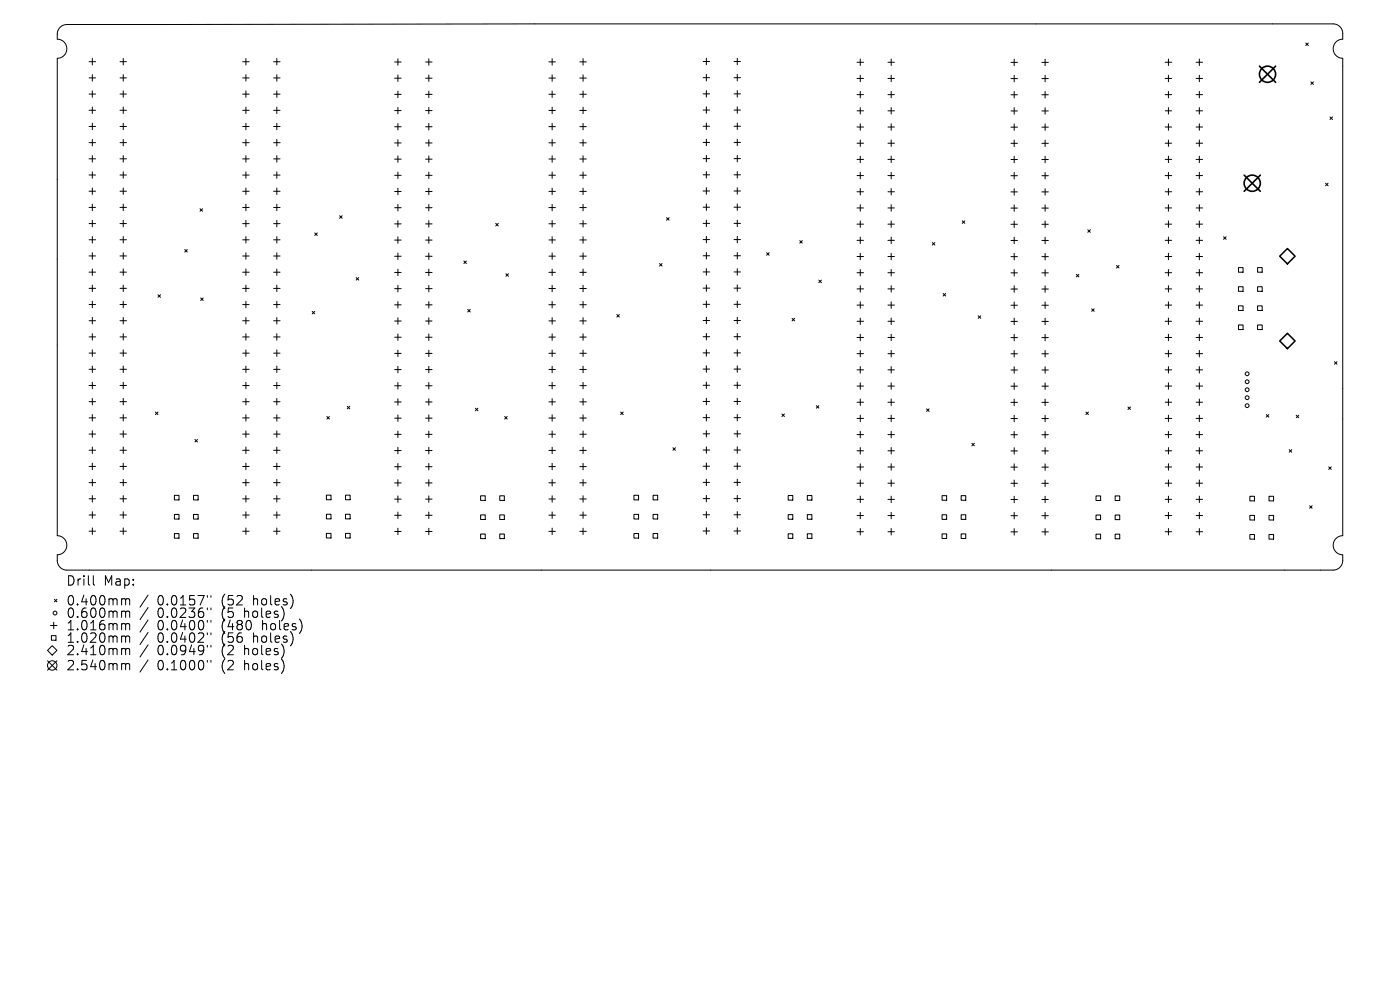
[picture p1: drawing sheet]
<svg xmlns="http://www.w3.org/2000/svg" width="297mm" height="210mm" viewBox="0 0 297 210" stroke-linecap="round" stroke-linejoin="round" font-family="sans-serif">
<defs><g id="words">
<g font-size="2.8">
<text x="14.1" y="124.5">Drill</text>
<text x="22" y="124.5">Map:</text>
<text x="14.1" y="128.7">0.400mm</text>
<text x="14.1" y="131.3">0.600mm</text>
<text x="33.3" y="128.7">0.0157&quot;</text>
<text x="33.3" y="131.3">0.0236&quot;</text>
<text x="47" y="128.7">(52</text>
<text x="47" y="131.3">(5</text>
<text x="51.8" y="131.3">holes)</text>
<text x="53.7" y="128.7">holes)</text>
<text x="14.1" y="133.9">1.016mm</text>
<text x="14.1" y="136.6">1.020mm</text>
<text x="33.3" y="133.9">0.0400&quot;</text>
<text x="33.3" y="136.6">0.0402&quot;</text>
<text x="47" y="133.9">(480</text>
<text x="47" y="136.6">(56</text>
<text x="53.7" y="136.6">holes)</text>
<text x="55.6" y="133.9">holes)</text>
<text x="14.1" y="139.2">2.410mm</text>
<text x="14.1" y="142.4">2.540mm</text>
<text x="33.3" y="139.2">0.0949&quot;</text>
<text x="33.3" y="142.4">0.1000&quot;</text>
<text x="47" y="139.2">(2</text>
<text x="47" y="142.4">(2</text>
<text x="51.8" y="139.2">holes)</text>
<text x="51.8" y="142.4">holes)</text>
</g>
</g></defs>
<g fill="none" stroke="#000" stroke-width=".21">
<path d="M12.8 5.7l.6-.3 .8-.2 268.6-.1a2.03 2.03 0 0 1 2.1 2v1.2a2.03 2.03 0 0 0-2.1 2 2.03 2.03 0 0 0 2.1 2.1v101.2a2.03 2.03 0 0 0-2.1 2.1 2.03 2.03 0 0 0 2.1 2 3.3 3.3 0 0 1-.5 2.5l-.8 .6-.8 .1h-268.6a2.03 2.03 0 0 1-2.1-2v-1.2a2.03 2.03 0 0 0 2.1-2 2.03 2.03 0 0 0-2.1-2.1v-101.2a2.03 2.03 0 0 0 2.1-2.1 2.03 2.03 0 0 0-2.1-2 2.69 2.69 0 0 1 .7-2.6zM18.9 13.1h1.4M18.9 16.5h1.4M18.9 20h1.4M19.6 12.4v1.4M19.6 15.8v1.4M19.6 19.3v1.3M25.5 13.1h1.3M25.5 16.5h1.3M25.5 20h1.3M26.1 12.4v1.4M26.1 15.8v1.4"/>
<path d="M26.1 19.3v1.3M51.5 13.1h1.4M51.5 16.5h1.4M51.5 20h1.4M52.2 12.4v1.4M52.2 15.8v1.4M52.2 19.3v1.4M58 13.1h1.4M58 16.5h1.4M58 20h1.4M58.7 12.4v1.4M58.7 15.8v1.4"/>
<path d="M58.7 19.3v1.4M83.7 13.2h1.4M83.7 16.6h1.4M84.4 12.5v1.3M84.4 15.9v1.4M84.4 19.3v1.4M90.3 13.2h1.4M90.3 16.6h1.4M91 12.5v1.3M91 15.9v1.4M91 19.3v1.4M116.4 13.1h1.4"/>
<path d="M116.4 16.6h1.4M116.4 20h1.4M117.1 12.4v1.4M117.1 15.9v1.3M117.1 19.3v1.4M123 13.1h1.4M123 16.6h1.4M123 20h1.4M123.7 12.4v1.4M123.7 15.9v1.3M123.7 19.3v1.4M149.2 13h1.3"/>
<path d="M149.2 16.5h1.3M149.2 19.9h1.3M149.9 12.4v1.3M149.9 15.8v1.4M149.9 19.2v1.4M155.7 13h1.4M155.7 16.5h1.4M155.7 19.9h1.4M156.4 12.4v1.3M156.4 15.8v1.4M156.4 19.2v1.4M181.8 13.2h1.4"/>
<path d="M181.8 16.6h1.4M182.5 12.5v1.4M182.5 16v1.3M182.5 19.4v1.4M188.4 13.2h1.3M188.4 16.6h1.3M189.1 12.5v1.4M189.1 16v1.3M189.1 19.4v1.4M214.5 16.7h1.3M214.5 13.2h1.3M215.2 12.5v1.4"/>
<path d="M215.2 16v1.4M215.2 19.4v1.4M221 16.7h1.4M221 13.2h1.4M221.7 12.5v1.4M221.7 16v1.4M221.7 19.4v1.4M247.2 13.2h1.4M247.2 16.6h1.4M247.9 12.5v1.4M247.9 16v1.3M247.9 19.4v1.4"/>
<path d="M253.7 13.2h1.4M253.7 16.6h1.4M254.4 12.5v1.4M254.4 16v1.3M254.4 19.4v1.4M277 9.1l.6 .6M277.6 9.1l-.6 .6M278.1 17.4l.5 .5M278.6 17.4l-.5 .5M18.9 23.4h1.4M18.9 26.8h1.4M18.9 30.3h1.4"/>
<path d="M18.9 33.7h1.4M18.9 37.1h1.4M19.6 22.7v1.4M19.6 26.1v1.4M19.6 29.6v1.3M19.6 33v1.4M19.6 36.4v1.4M19.6 39.9v1.3M25.5 23.4h1.3M25.5 26.8h1.3M25.5 30.3h1.3M25.5 33.7h1.3"/>
<path d="M25.5 37.1h1.3M26.1 22.7v1.4M26.1 26.1v1.4M26.1 29.6v1.3M26.1 33v1.4M26.1 36.4v1.4M26.1 39.9v1.3M51.5 23.4h1.4M51.5 26.8h1.4M51.5 30.3h1.4M51.5 33.7h1.4M51.5 37.1h1.4"/>
<path d="M52.2 22.7v1.4M52.2 26.1v1.4M52.2 29.6v1.4M52.2 33v1.4M52.2 36.5v1.3M52.2 39.9v1.4M58 23.4h1.4M58 26.8h1.4M58 30.3h1.4M58 33.7h1.4M58 37.1h1.4M58.7 22.7v1.4"/>
<path d="M58.7 26.1v1.4M58.7 29.6v1.4M58.7 33v1.4M58.7 36.5v1.3M58.7 39.9v1.4M83.7 20h1.4M83.7 23.5h1.4M83.7 26.9h1.4M83.7 30.3h1.4M83.7 33.8h1.4M83.7 37.2h1.4M84.4 22.8v1.3"/>
<path d="M84.4 26.2v1.4M84.4 29.6v1.4M84.4 33.1v1.3M84.4 36.5v1.4M84.4 39.9v1.4M90.3 20h1.4M90.3 23.5h1.4M90.3 26.9h1.4M90.3 30.3h1.4M90.3 33.8h1.4M90.3 37.2h1.4M91 22.8v1.3"/>
<path d="M91 26.2v1.4M91 29.6v1.4M91 33.1v1.3M91 36.5v1.4M91 39.9v1.4M116.4 26.9h1.4M116.4 30.3h1.4M116.4 23.4h1.4M116.4 37.2h1.4M116.4 33.7h1.4M117.1 22.7v1.4M117.1 26.2v1.3"/>
<path d="M117.1 29.6v1.4M117.1 33v1.4M117.1 36.5v1.4M117.1 39.9v1.4M123 26.9h1.4M123 30.3h1.4M123 23.4h1.4M123 37.2h1.4M123 33.7h1.4M123.7 22.7v1.4M123.7 26.2v1.3M123.7 29.6v1.4"/>
<path d="M123.7 33v1.4M123.7 36.5v1.4M123.7 39.9v1.4M149.2 23.3h1.3M149.2 26.8h1.3M149.2 30.2h1.3M149.2 33.6h1.3M149.2 37.1h1.3M149.9 22.7v1.3M149.9 26.1v1.4M149.9 29.5v1.4M149.9 33v1.3"/>
<path d="M149.9 36.4v1.4M149.9 39.8v1.4M155.7 23.3h1.4M155.7 26.8h1.4M155.7 30.2h1.4M155.7 33.6h1.4M155.7 37.1h1.4M156.4 22.7v1.3M156.4 26.1v1.4M156.4 29.5v1.4M156.4 33v1.3M156.4 36.4v1.4"/>
<path d="M156.4 39.8v1.4M181.8 20.1h1.4M181.8 23.5h1.4M181.8 26.9h1.4M181.8 30.4h1.4M181.8 33.8h1.4M181.8 37.2h1.4M182.5 22.8v1.4M182.5 26.3v1.3M182.5 29.7v1.4M182.5 33.1v1.4M182.5 36.6v1.3"/>
<path d="M182.5 40v1.4M188.4 20.1h1.3M188.4 23.5h1.3M188.4 26.9h1.3M188.4 30.4h1.3M188.4 33.8h1.3M188.4 37.2h1.3M189.1 22.8v1.4M189.1 26.3v1.3M189.1 29.7v1.4M189.1 33.1v1.4M189.1 36.6v1.3"/>
<path d="M189.1 40v1.4M214.5 20.1h1.3M214.5 30.4h1.3M214.5 33.8h1.3M214.5 23.5h1.3M214.5 27h1.3M214.5 37.3h1.3M215.2 22.8v1.4M215.2 26.3v1.4M215.2 29.7v1.4M215.2 33.2v1.3M215.2 36.6v1.4"/>
<path d="M221 20.1h1.4M221 30.4h1.4M221 33.8h1.4M221 23.5h1.4M221 27h1.4M221 37.3h1.4M221.7 22.8v1.4M221.7 26.3v1.4M221.7 29.7v1.4M221.7 33.2v1.3M221.7 36.6v1.4M247.2 20.1h1.4"/>
<path d="M247.2 23.5h1.4M247.2 26.9h1.4M247.2 30.4h1.4M247.2 33.8h1.4M247.2 37.2h1.4M247.9 22.8v1.4M247.9 26.3v1.3M247.9 29.7v1.4M247.9 33.1v1.4M247.9 36.6v1.3M247.9 40v1.4M253.7 20.1h1.4"/>
<path d="M253.7 23.5h1.4M253.7 26.9h1.4M253.7 30.4h1.4M253.7 33.8h1.4M253.7 37.2h1.4M254.4 22.8v1.4M254.4 26.3v1.3M254.4 29.7v1.4M254.4 33.1v1.4M254.4 36.6v1.3M254.4 40v1.4M281.2 38.9l.5 .5"/>
<path d="M281.7 38.9l-.5 .5M282.1 24.8l.6 .5M282.7 24.8l-.6 .5M18.9 40.6h1.4M18.9 44h1.4M18.9 47.4h1.4M18.9 50.9h1.4M18.9 54.3h1.4M18.9 57.7h1.4M19.6 43.3v1.4M19.6 46.7v1.4M19.6 50.2v1.3"/>
<path d="M19.6 53.6v1.4M19.6 57v1.4M25.5 40.6h1.3M25.5 44h1.3M25.5 47.4h1.3M25.5 50.9h1.3M25.5 54.3h1.3M25.5 57.7h1.3M26.1 43.3v1.4M26.1 46.7v1.4M26.1 50.2v1.3M26.1 53.6v1.4"/>
<path d="M26.1 57v1.4M39.2 52.9l.5 .6M39.7 52.9l-.5 .6M42.4 44.3l.6 .5M43 44.3l-.6 .5M51.5 40.6h1.4M51.5 44h1.4M51.5 47.4h1.4M51.5 50.9h1.4M51.5 54.3h1.4M51.5 57.7h1.4M52.2 43.3v1.4"/>
<path d="M52.2 46.8v1.3M52.2 50.2v1.4M52.2 53.6v1.4M52.2 57.1v1.3M58 40.6h1.4M58 44h1.4M58 47.4h1.4M58 50.9h1.4M58 54.3h1.4M58 57.7h1.4M58.7 43.3v1.4M58.7 46.8v1.3"/>
<path d="M58.7 50.2v1.4M58.7 53.6v1.4M58.7 57.1v1.3M66.8 49.4l.5 .6M67.3 49.4l-.5 .6M72 45.8l.6 .5M72.6 45.8l-.6 .5M75.6 58.9l.5 .5M76.1 58.9l-.5 .5M83.7 40.6h1.4M83.7 44.1h1.4M83.7 47.5h1.4"/>
<path d="M83.7 50.9h1.4M83.7 54.4h1.4M83.7 57.8h1.4M84.4 43.4v1.3M84.4 46.8v1.4M84.4 50.2v1.4M84.4 53.7v1.3M84.4 57.1v1.4M90.3 40.6h1.4M90.3 44.1h1.4M90.3 47.5h1.4M90.3 50.9h1.4"/>
<path d="M90.3 54.4h1.4M90.3 57.8h1.4M91 43.4v1.3M91 46.8v1.4M91 50.2v1.4M91 53.7v1.3M91 57.1v1.4M98.4 55.4l.5 .5M98.9 55.4l-.5 .5M105.2 47.4l.5 .5M105.7 47.4l-.5 .5M107.3 58.1l.6 .5"/>
<path d="M107.9 58.1l-.6 .5M116.4 40.6h1.4M116.4 44h1.4M116.4 57.8h1.4M116.4 50.9h1.4M116.4 54.3h1.4M116.4 47.5h1.4M117.1 43.3v1.4M117.1 46.8v1.4M117.1 50.2v1.4M117.1 53.6v1.4M117.1 57.1v1.4"/>
<path d="M123 40.6h1.4M123 44h1.4M123 57.8h1.4M123 50.9h1.4M123 54.3h1.4M123 47.5h1.4M123.7 43.3v1.4M123.7 46.8v1.4M123.7 50.2v1.4M123.7 53.6v1.4M123.7 57.1v1.4M139.9 55.9l.6 .5"/>
<path d="M140.5 55.9l-.6 .5M141.4 46.2l.5 .5M141.9 46.2l-.5 .5M149.2 40.5h1.3M149.2 44h1.3M149.2 47.4h1.3M149.2 50.8h1.3M149.2 54.3h1.3M149.2 57.7h1.3M149.9 43.3v1.3M149.9 46.7v1.4M149.9 50.1v1.4"/>
<path d="M149.9 53.6v1.3M149.9 57v1.4M155.7 40.5h1.4M155.7 44h1.4M155.7 47.4h1.4M155.7 50.8h1.4M155.7 54.3h1.4M155.7 57.7h1.4M156.4 43.3v1.3M156.4 46.7v1.4M156.4 50.1v1.4M156.4 53.6v1.3"/>
<path d="M156.4 57v1.4M162.6 53.6l.6 .5M163.2 53.6l-.6 .5M169.7 51l.5 .6M170.2 51l-.5 .6M173.7 59.4l.6 .6M174.3 59.4l-.6 .6M181.8 40.7h1.4M181.8 44.1h1.4M181.8 47.5h1.4M181.8 51h1.4M181.8 54.4h1.4"/>
<path d="M181.8 57.9h1.4M182.5 43.4v1.4M182.5 46.9v1.3M182.5 50.3v1.4M182.5 53.7v1.4M182.5 57.2v1.3M188.4 40.7h1.3M188.4 44.1h1.3M188.4 47.5h1.3M188.4 51h1.3M188.4 54.4h1.3M188.4 57.9h1.3"/>
<path d="M189.1 43.4v1.4M189.1 46.9v1.3M189.1 50.3v1.4M189.1 53.7v1.4M189.1 57.2v1.3M197.8 51.4l.5 .6M198.3 51.4l-.5 .6M204.1 46.8l.6 .6M204.7 46.8l-.6 .6M214.5 44.1h1.3M214.5 47.6h1.3M214.5 57.9h1.3"/>
<path d="M214.5 40.7h1.3M214.5 51h1.3M214.5 54.4h1.3M215.2 40v1.4M215.2 43.5v1.3M215.2 46.9v1.4M215.2 50.3v1.4M215.2 53.8v1.3M215.2 57.2v1.4M221 44.1h1.4M221 47.6h1.4M221 57.9h1.4"/>
<path d="M221 40.7h1.4M221 51h1.4M221 54.4h1.4M221.7 40v1.4M221.7 43.5v1.3M221.7 46.9v1.4M221.7 50.3v1.4M221.7 53.8v1.3M221.7 57.2v1.4M228.3 58.2l.6 .5M228.9 58.2l-.6 .5M230.8 48.7l.5 .6"/>
<path d="M231.3 48.7l-.5 .6M236.9 56.3l.5 .6M237.4 56.3l-.5 .6M247.2 40.7h1.4M247.2 44.1h1.4M247.2 47.5h1.4M247.2 51h1.4M247.2 54.4h1.4M247.2 57.9h1.4M247.9 43.4v1.4M247.9 46.9v1.3M247.9 50.3v1.4"/>
<path d="M247.9 53.7v1.4M247.9 57.2v1.3M253.7 40.7h1.4M253.7 44.1h1.4M253.7 47.5h1.4M253.7 51h1.4M253.7 54.4h1.4M253.7 57.9h1.4M254.4 43.4v1.4M254.4 46.9v1.3M254.4 50.3v1.4M254.4 53.7v1.4"/>
<path d="M254.4 57.2v1.3M259.6 50.2l.5 .6M260.1 50.2l-.5 .6M262.7 56.8h1v.9h-1zM266.8 56.8h1v.9h-1zM18.9 61.2h1.4M18.9 64.6h1.4M18.9 68h1.4M18.9 71.5h1.4M18.9 74.9h1.4M18.9 78.3h1.4M19.6 60.5v1.4"/>
<path d="M19.6 63.9v1.4M19.6 67.3v1.4M19.6 70.8v1.4M19.6 74.2v1.4M19.6 77.6v1.4M25.5 61.2h1.3M25.5 64.6h1.3M25.5 68h1.3M25.5 71.5h1.3M25.5 74.9h1.3M25.5 78.3h1.3M26.1 60.5v1.4"/>
<path d="M26.1 63.9v1.4M26.1 67.3v1.4M26.1 70.8v1.4M26.1 74.2v1.4M26.1 77.6v1.4M33.5 62.5l.6 .6M34.1 62.5l-.6 .6M42.6 63.2l.5 .5M43.1 63.2l-.5 .5M51.5 61.2h1.4M51.5 64.6h1.4M51.5 68h1.4"/>
<path d="M51.5 71.5h1.4M51.5 74.9h1.4M51.5 78.3h1.4M52.2 60.5v1.4M52.2 63.9v1.4M52.2 67.4v1.3M52.2 70.8v1.4M52.2 74.2v1.4M52.2 77.7v1.3M58 61.2h1.4M58 64.6h1.4M58 68h1.4"/>
<path d="M58 71.5h1.4M58 74.9h1.4M58 78.3h1.4M58.7 60.5v1.4M58.7 63.9v1.4M58.7 67.4v1.3M58.7 70.8v1.4M58.7 74.2v1.4M58.7 77.7v1.3M66.2 66l.6 .6M66.8 66l-.6 .6M83.7 61.2h1.4"/>
<path d="M83.7 64.7h1.4M83.7 68.1h1.4M83.7 71.5h1.4M83.7 75h1.4M83.7 78.4h1.4M84.4 60.5v1.4M84.4 64v1.4M84.4 67.4v1.4M84.4 70.8v1.4M84.4 74.3v1.4M84.4 77.7v1.4M90.3 61.2h1.4"/>
<path d="M90.3 64.7h1.4M90.3 68.1h1.4M90.3 71.5h1.4M90.3 75h1.4M90.3 78.4h1.4M91 60.5v1.4M91 64v1.4M91 67.4v1.4M91 70.8v1.4M91 74.3v1.4M91 77.7v1.4M99.2 65.6l.6 .6"/>
<path d="M99.8 65.6l-.6 .6M116.4 71.5h1.4M116.4 64.6h1.4M116.4 68.1h1.4M116.4 78.4h1.4M116.4 61.2h1.4M116.4 74.9h1.4M117.1 60.5v1.4M117.1 64v1.3M117.1 67.4v1.4M117.1 70.8v1.4M117.1 74.3v1.3"/>
<path d="M117.1 77.7v1.4M123 71.5h1.4M123 64.6h1.4M123 68.1h1.4M123 78.4h1.4M123 61.2h1.4M123 74.9h1.4M123.7 60.5v1.4M123.7 64v1.3M123.7 67.4v1.4M123.7 70.8v1.4M123.7 74.3v1.3"/>
<path d="M123.7 77.7v1.4M130.9 66.7l.5 .6M131.4 66.7l-.5 .6M149.2 61.1h1.3M149.2 64.6h1.3M149.2 68h1.3M149.2 71.4h1.3M149.2 74.9h1.3M149.2 78.3h1.3M149.9 60.4v1.4M149.9 63.9v1.3M149.9 67.3v1.4"/>
<path d="M149.9 70.7v1.4M149.9 74.2v1.3M149.9 77.6v1.4M155.7 61.1h1.4M155.7 64.6h1.4M155.7 68h1.4M155.7 71.4h1.4M155.7 74.9h1.4M155.7 78.3h1.4M156.4 60.4v1.4M156.4 63.9v1.3M156.4 67.3v1.4"/>
<path d="M156.4 70.7v1.4M156.4 74.2v1.3M156.4 77.6v1.4M168 67.5l.6 .6M168.6 67.5l-.6 .6M181.8 61.3h1.4M181.8 64.7h1.4M181.8 68.2h1.4M181.8 71.6h1.4M181.8 75h1.4M181.8 78.5h1.4M182.5 60.6v1.4"/>
<path d="M182.5 64v1.4M182.5 67.5v1.3M182.5 70.9v1.4M182.5 74.3v1.4M182.5 77.8v1.3M188.4 61.3h1.3M188.4 64.7h1.3M188.4 68.2h1.3M188.4 71.6h1.3M188.4 75h1.3M188.4 78.5h1.3M189.1 60.6v1.4"/>
<path d="M189.1 64v1.4M189.1 67.5v1.3M189.1 70.9v1.4M189.1 74.3v1.4M189.1 77.8v1.3M200.1 62.3l.5 .5M200.6 62.3l-.5 .5M207.5 67l.6 .5M208.1 67l-.6 .5M214.5 61.3h1.3M214.5 71.6h1.3M214.5 75h1.3"/>
<path d="M214.5 64.7h1.3M214.5 68.2h1.3M214.5 78.5h1.3M215.2 60.6v1.4M215.2 64.1v1.3M215.2 67.5v1.4M215.2 70.9v1.4M215.2 74.4v1.3M215.2 77.8v1.4M221 61.3h1.4M221 71.6h1.4M221 75h1.4"/>
<path d="M221 64.7h1.4M221 68.2h1.4M221 78.5h1.4M221.7 60.6v1.4M221.7 64.1v1.3M221.7 67.5v1.4M221.7 70.9v1.4M221.7 74.4v1.3M221.7 77.8v1.4M231.6 65.5l.5 .5M232.1 65.5l-.5 .5M247.2 61.3h1.4"/>
<path d="M247.2 64.7h1.4M247.2 68.2h1.4M247.2 71.6h1.4M247.2 75h1.4M247.2 78.5h1.4M247.9 60.6v1.4M247.9 64v1.4M247.9 67.5v1.3M247.9 70.9v1.4M247.9 74.3v1.4M247.9 77.8v1.3M253.7 61.3h1.4"/>
<path d="M253.7 64.7h1.4M253.7 68.2h1.4M253.7 71.6h1.4M253.7 75h1.4M253.7 78.5h1.4M254.4 60.6v1.4M254.4 64v1.4M254.4 67.5v1.3M254.4 70.9v1.4M254.4 74.3v1.4M254.4 77.8v1.3M262.7 60.8h1v1h-1z"/>
<path d="M262.7 64.9h1v1h-1zM262.7 68.9h1v1h-1zM266.8 60.8h1v1h-1zM266.8 64.9h1v1h-1zM266.8 68.9h1v1h-1zM283.1 76.7l.5 .6M283.6 76.7l-.5 .6M18.9 81.8h1.4M18.9 85.2h1.4M18.9 88.6h1.4M18.9 92.1h1.4M18.9 95.5h1.4"/>
<path d="M18.9 98.9h1.4M19.6 81.1v1.4M19.6 84.5v1.4M19.6 88v1.3M19.6 91.4v1.4M19.6 94.8v1.4M19.6 98.3v1.3M25.5 81.8h1.3M25.5 85.2h1.3M25.5 88.6h1.3M25.5 92.1h1.3M25.5 95.5h1.3"/>
<path d="M25.5 98.9h1.3M26.1 81.1v1.4M26.1 84.5v1.4M26.1 88v1.3M26.1 91.4v1.4M26.1 94.8v1.4M26.1 98.3v1.3M33 87.4l.5 .5M33.5 87.4l-.5 .5M41.4 93.2l.5 .6M41.9 93.2l-.5 .6M51.5 81.8h1.4"/>
<path d="M51.5 85.2h1.4M51.5 92.1h1.4M51.5 95.5h1.4M51.5 99h1.4M51.5 88.7h1.4M52.2 81.1v1.4M52.2 84.5v1.4M52.2 88v1.3M52.2 91.4v1.4M52.2 94.8v1.4M52.2 98.3v1.3M58 81.8h1.4"/>
<path d="M58 85.2h1.4M58 92.1h1.4M58 95.5h1.4M58 99h1.4M58 88.7h1.4M58.7 81.1v1.4M58.7 84.5v1.4M58.7 88v1.3M58.7 91.4v1.4M58.7 94.8v1.4M58.7 98.3v1.3M69.3 88.4l.6 .5"/>
<path d="M69.9 88.4l-.6 .5M73.7 86.2l.5 .5M74.2 86.2l-.5 .5M83.7 81.8h1.4M83.7 85.3h1.4M83.7 88.7h1.4M83.7 92.1h1.4M83.7 95.6h1.4M83.7 99h1.4M84.4 81.1v1.4M84.4 84.6v1.4M84.4 88v1.4"/>
<path d="M84.4 91.5v1.3M84.4 94.9v1.4M84.4 98.3v1.4M90.3 81.8h1.4M90.3 85.3h1.4M90.3 88.7h1.4M90.3 92.1h1.4M90.3 95.6h1.4M90.3 99h1.4M91 81.1v1.4M91 84.6v1.4M91 88v1.4"/>
<path d="M91 91.5v1.3M91 94.9v1.4M91 98.3v1.4M100.8 86.6l.6 .5M101.4 86.6l-.6 .5M107.1 88.4l.5 .5M107.6 88.4l-.5 .5M116.4 85.2h1.4M116.4 99h1.4M116.4 88.7h1.4M116.4 81.8h1.4M116.4 92.1h1.4"/>
<path d="M116.4 95.5h1.4M117.1 81.1v1.4M117.1 84.6v1.3M117.1 88v1.4M117.1 91.4v1.4M117.1 94.9v1.3M117.1 98.3v1.4M123 85.2h1.4M123 99h1.4M123 88.7h1.4M123 81.8h1.4M123 92.1h1.4"/>
<path d="M123 95.5h1.4M123.7 81.1v1.4M123.7 84.6v1.3M123.7 88v1.4M123.7 91.4v1.4M123.7 94.9v1.3M123.7 98.3v1.4M131.7 87.4l.5 .5M132.2 87.4l-.5 .5M142.8 95l.5 .5M143.3 95l-.5 .5M149.2 81.7h1.3"/>
<path d="M149.2 85.2h1.3M149.2 88.6h1.3M149.2 92h1.3M149.2 95.5h1.3M149.2 98.9h1.3M149.9 81v1.4M149.9 84.5v1.3M149.9 87.9v1.4M149.9 91.3v1.4M149.9 94.8v1.4M149.9 98.2v1.4M155.7 81.7h1.4"/>
<path d="M155.7 85.2h1.4M155.7 88.6h1.4M155.7 92h1.4M155.7 95.5h1.4M155.7 98.9h1.4M156.4 81v1.4M156.4 84.5v1.3M156.4 87.9v1.4M156.4 91.3v1.4M156.4 94.8v1.4M156.4 98.2v1.4M165.9 87.8l.5 .6"/>
<path d="M166.4 87.8l-.5 .6M173.2 86.1l.5 .5M173.7 86.1l-.5 .5M181.8 81.9h1.4M181.8 85.3h1.4M181.8 88.8h1.4M181.8 92.2h1.4M181.8 95.6h1.4M181.8 99.1h1.4M182.5 81.2v1.4M182.5 84.6v1.4M182.5 88.1v1.3"/>
<path d="M182.5 91.5v1.4M182.5 94.9v1.4M182.5 98.4v1.3M188.4 81.9h1.3M188.4 85.3h1.3M188.4 88.8h1.3M188.4 92.2h1.3M188.4 95.6h1.3M188.4 99.1h1.3M189.1 81.2v1.4M189.1 84.6v1.4M189.1 88.1v1.3"/>
<path d="M189.1 91.5v1.4M189.1 94.9v1.4M189.1 98.4v1.3M196.6 86.7l.5 .6M197.1 86.7l-.5 .6M206.2 94l.5 .6M206.7 94l-.5 .6M214.5 85.4h1.3M214.5 88.8h1.3M214.5 99.1h1.3M214.5 81.9h1.3M214.5 92.2h1.3"/>
<path d="M214.5 95.7h1.3M215.2 81.2v1.4M215.2 84.7v1.3M215.2 88.1v1.4M215.2 91.5v1.4M215.2 95v1.3M215.2 98.4v1.4M221 85.4h1.4M221 88.8h1.4M221 99.1h1.4M221 81.9h1.4M221 92.2h1.4"/>
<path d="M221 95.7h1.4M221.7 81.2v1.4M221.7 84.7v1.3M221.7 88.1v1.4M221.7 91.5v1.4M221.7 95v1.3M221.7 98.4v1.4M230.4 87.4l.5 .5M230.9 87.4l-.5 .5M239.3 86.3l.5 .6M239.8 86.3l-.5 .6M247.2 81.9h1.4"/>
<path d="M247.2 85.3h1.4M247.2 88.8h1.4M247.2 92.2h1.4M247.2 95.6h1.4M247.2 99.1h1.4M247.9 81.2v1.4M247.9 84.6v1.4M247.9 88.1v1.3M247.9 91.5v1.4M247.9 94.9v1.4M247.9 98.4v1.3M253.7 81.9h1.4"/>
<path d="M253.7 85.3h1.4M253.7 88.8h1.4M253.7 92.2h1.4M253.7 95.6h1.4M253.7 99.1h1.4M254.4 81.2v1.4M254.4 84.6v1.4M254.4 88.1v1.3M254.4 91.5v1.4M254.4 94.9v1.4M254.4 98.4v1.3M268.6 87.9l.6 .6"/>
<path d="M269.2 87.9l-.6 .6M273.5 95.4l.5 .5M274 95.4l-.5 .5M275 88.1l.5 .5M275.5 88.1l-.5 .5M281.9 99l.5 .6M282.4 99l-.5 .6M18.9 102.4h1.4M18.9 105.8h1.4M18.9 109.2h1.4M18.9 112.7h1.4M19.6 101.7v1.4"/>
<path d="M19.6 105.1v1.4M19.6 108.6v1.3M19.6 112v1.4M25.5 102.4h1.3M25.5 105.8h1.3M25.5 109.2h1.3M25.5 112.7h1.3M26.1 101.7v1.4M26.1 105.1v1.4M26.1 108.6v1.3M26.1 112v1.4M37 105.1h1v1h-1z"/>
<path d="M37 109.1h1v1h-1zM37 113.2h1v1h-1zM41.1 105.1h.9v1h-.9zM41.1 109.1h.9v1h-.9zM41.1 113.2h.9v1h-.9zM51.5 105.8h1.4M51.5 109.3h1.4M51.5 112.7h1.4M51.5 102.4h1.4M52.2 101.7v1.4M52.2 105.1v1.4M52.2 108.6v1.3"/>
<path d="M52.2 112v1.4M58 105.8h1.4M58 109.3h1.4M58 112.7h1.4M58 102.4h1.4M58.7 101.7v1.4M58.7 105.1v1.4M58.7 108.6v1.3M58.7 112v1.4M69.2 105h1v1h-1zM69.2 109.1h1v1h-1zM69.2 113.1h1v1h-1z"/>
<path d="M73.3 105h1v1h-1zM73.3 109.1h1v1h-1zM73.3 113.1h1v1h-1zM83.7 102.4h1.4M83.7 105.9h1.4M83.7 109.3h1.4M83.7 112.7h1.4M84.4 101.8v1.3M84.4 105.2v1.4M84.4 108.6v1.4M84.4 112.1v1.3M90.3 102.4h1.4"/>
<path d="M90.3 105.9h1.4M90.3 109.3h1.4M90.3 112.7h1.4M91 101.8v1.3M91 105.2v1.4M91 108.6v1.4M91 112.1v1.3M102 105.2h.9v.9h-.9zM102 109.2h.9v1h-.9zM102 113.3h.9v1h-.9zM106 105.2h1v.9h-1zM106 109.2h1v1h-1z"/>
<path d="M106 113.3h1v1h-1zM116.4 112.7h1.4M116.4 102.4h1.4M116.4 105.8h1.4M116.4 109.3h1.4M117.1 101.7v1.4M117.1 105.2v1.3M117.1 108.6v1.4M117.1 112v1.4M123 112.7h1.4M123 102.4h1.4M123 105.8h1.4"/>
<path d="M123 109.3h1.4M123.7 101.7v1.4M123.7 105.2v1.3M123.7 108.6v1.4M123.7 112v1.4M134.5 105.1h1v.9h-1zM134.5 109.1h1v1h-1zM134.5 113.2h1v1h-1zM138.5 105.1h1v.9h-1zM138.5 109.1h1v1h-1zM138.5 113.2h1v1h-1zM149.2 102.3h1.3"/>
<path d="M149.2 105.8h1.3M149.2 109.2h1.3M149.2 112.6h1.3M149.9 101.6v1.4M149.9 105.1v1.4M149.9 108.5v1.4M149.9 111.9v1.4M155.7 102.3h1.4M155.7 105.8h1.4M155.7 109.2h1.4M155.7 112.6h1.4M156.4 101.6v1.4"/>
<path d="M156.4 105.1v1.4M156.4 108.5v1.4M156.4 111.9v1.4M167.2 105.1h1v1h-1zM167.2 109.2h1v.9h-1zM167.2 113.2h1v1h-1zM171.3 105.1h.9v1h-.9zM171.3 109.2h.9v.9h-.9zM171.3 113.2h.9v1h-.9zM181.8 102.5h1.4M181.8 105.9h1.4M181.8 109.4h1.4"/>
<path d="M181.8 112.8h1.4M182.5 101.8v1.4M182.5 105.2v1.4M182.5 108.7v1.4M182.5 112.1v1.4M188.4 102.5h1.3M188.4 105.9h1.3M188.4 109.4h1.3M188.4 112.8h1.3M189.1 101.8v1.4M189.1 105.2v1.4M189.1 108.7v1.4"/>
<path d="M189.1 112.1v1.4M199.8 105.1h1v1h-1zM199.8 109.2h1v1h-1zM199.8 113.3h1v.9h-1zM203.9 105.1h1v1h-1zM203.9 109.2h1v1h-1zM203.9 113.3h1v.9h-1zM214.5 102.5h1.3M214.5 112.8h1.3M214.5 106h1.3M214.5 109.4h1.3M215.2 101.8v1.4"/>
<path d="M215.2 105.3v1.3M215.2 108.7v1.4M215.2 112.1v1.4M221 102.5h1.4M221 112.8h1.4M221 106h1.4M221 109.4h1.4M221.7 101.8v1.4M221.7 105.3v1.3M221.7 108.7v1.4M221.7 112.1v1.4M232.5 105.2h1v1h-1z"/>
<path d="M232.5 109.3h1v.9h-1zM232.5 113.3h1v1h-1zM236.6 105.2h.9v1h-.9zM236.6 109.3h.9v.9h-.9zM236.6 113.3h.9v1h-.9zM247.2 102.5h1.4M247.2 105.9h1.4M247.2 109.4h1.4M247.2 112.8h1.4M247.9 101.8v1.4M247.9 105.2v1.4M247.9 108.7v1.4"/>
<path d="M247.9 112.1v1.4M253.7 102.5h1.4M253.7 105.9h1.4M253.7 109.4h1.4M253.7 112.8h1.4M254.4 101.8v1.4M254.4 105.2v1.4M254.4 108.7v1.4M254.4 112.1v1.4M265.2 105.3h.9v1h-.9zM265.2 109.3h.9v1h-.9zM265.2 113.4h.9v1h-.9z"/>
<path d="M269.2 105.3h1v1h-1zM269.2 109.3h1v1h-1zM269.2 113.4h1v1h-1zM277.8 107.3l.6 .5M278.4 107.3l-.6 .5M10.1 138l1-1 1 1-1 1zM10.7 132.7h1.4M10.9 134.8h1v1h-1zM11.4 132v1.4M11.5 127.1l.6 .6M12.1 127.1l-.6 .6M19.8 122.1v1.7l.3 .3"/>
<path d="M26.4 127l.3 .3M26.4 129.6l.3 .3M26.4 132.3l.3 .3M26.4 134.9l.3 .3M26.4 137.6l.3 .2M26.7 127.3v1M26.7 129.9v1.1M26.7 132.6v1M26.7 135.2v1M26.7 137.8v1.1M26.7 127.3l.2-.3 .5 .1 .1 1.2M26.7 129.9l.2-.3 .5 .1 .1 1.3"/>
<path d="M26.7 132.6l.2-.3 .5 .1 .1 1.2M26.7 135.2l.2-.3 .5 .1 .1 1.2M26.7 137.8l.2-.2 .5 .1 .1 1.2M31.4 126.2l-1.7 2.6M31.4 128.9l-1.7 2.5M31.4 131.5l-1.7 2.6M31.4 134.2l-1.7 2.5M31.4 136.8l-1.7 2.6M31.4 140l-1.7 2.6M44 126.3v.4M44 129v.4M44 131.6v.4"/>
<path d="M44 134.2v.4M44 136.9v.4M44.7 126.3v.4M44.7 129v.4M44.7 131.6v.4M44.7 134.2v.4M44.7 136.9v.4M60.3 130l-.1 .9M60.3 137.9l-.1 .9M62.1 126.9v1.3M62.2 135.3l-.1 .9M64 132.2v1.3"/>
<path d="M10.1 140.2l2 2M12.1 140.2l-2 2M26.4 140.8l.3 .2M26.7 141v1.1M26.7 141l.2-.2 .5 .1 .1 1.2M44 140.1v.4M44.7 140.1v.4M60.2 140.7v1.3"/>
<circle cx="264.6" cy="79.3" r=".41"/>
<circle cx="264.6" cy="86.1" r=".41"/>
<circle cx="264.6" cy="84.4" r=".41"/>
<circle cx="264.6" cy="81" r=".41"/>
<circle cx="264.6" cy="82.7" r=".41"/>
<circle cx="11.7" cy="130" r=".41"/>
<circle cx="11.1" cy="141.2" r="1"/>
</g>
<path d="M271.5 54.3l1.6-1.6 1.6 1.6-1.6 1.7zM271.5 72.3l1.6-1.6 1.6 1.6-1.6 1.7z" fill="none" stroke="#000" stroke-width=".33"/>
<g fill="none" stroke="#000" stroke-width=".34">
<path d="M267.2 14l3.4 3.5M270.6 14l-3.4 3.5M263.9 37.2l3.5 3.4M267.4 37.2l-3.5 3.4"/>
<circle cx="268.9" cy="15.7" r="1.72"/>
<circle cx="265.7" cy="38.9" r="1.72"/>
</g>
<use href="#words"/>
</svg>
